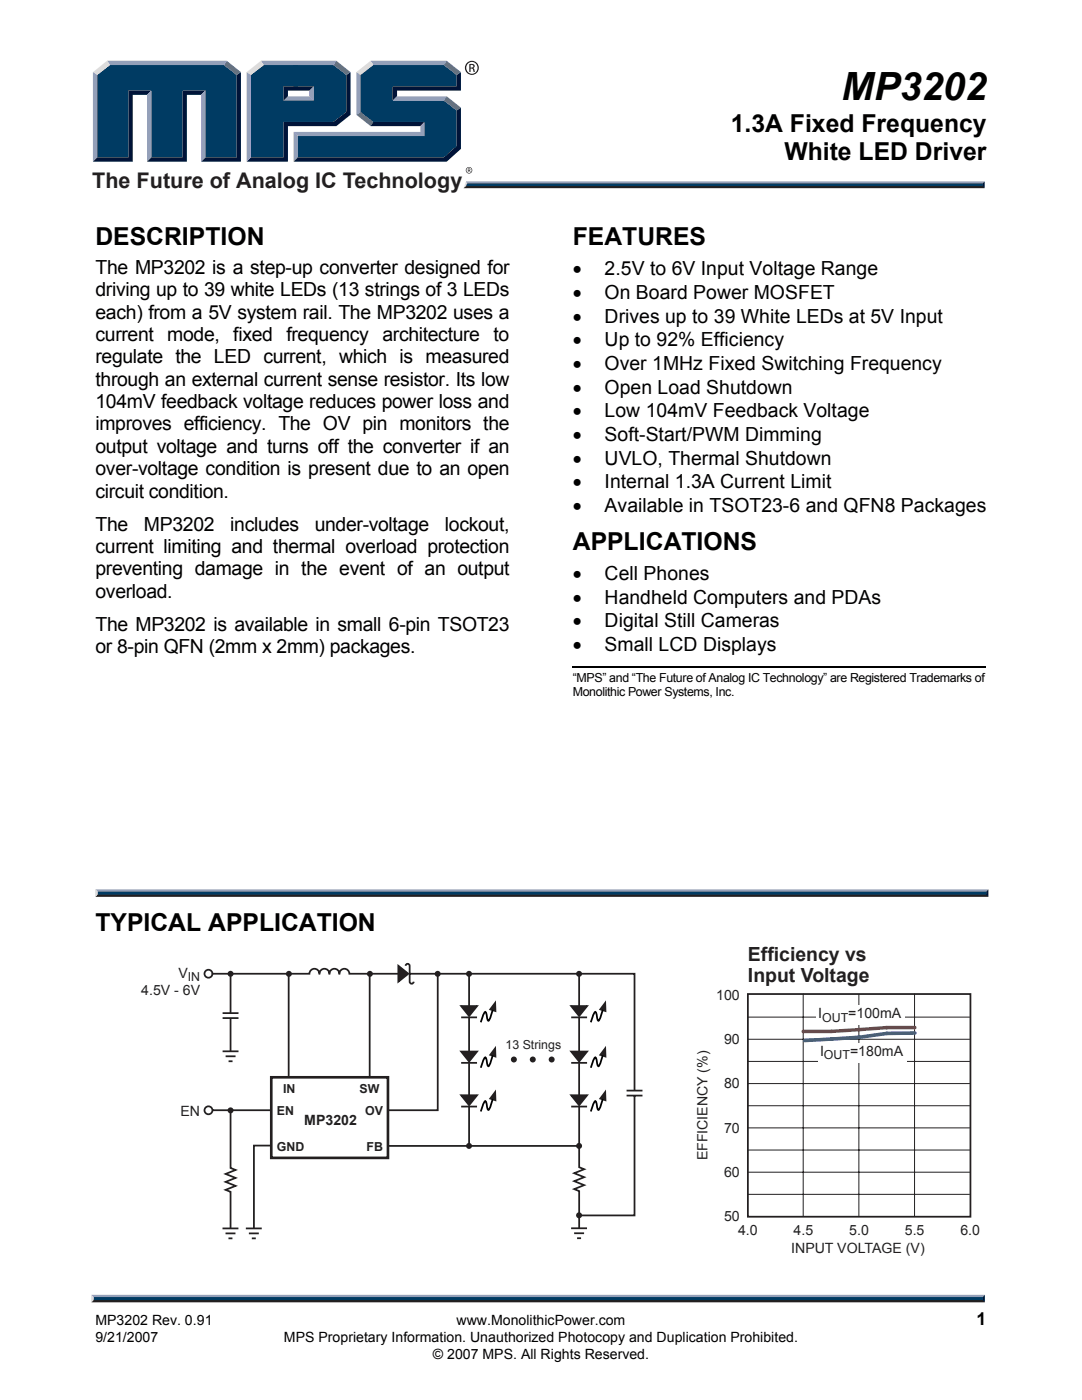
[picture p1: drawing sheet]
<svg xmlns="http://www.w3.org/2000/svg" width="216mm" height="279mm" viewBox="0 0 216 279" stroke-linecap="round" stroke-linejoin="round" font-family="sans-serif">
<defs><g id="words">
<text font-size="7.8" x="167.9" y="20">MP3202</text>
<g font-size="4.9">
<text x="145.8" y="26.2">1.3A Fixed Frequency</text>
<text x="156.5" y="31.9">White LED Driver</text>
<text x="19" y="49">DESCRIPTION</text>
<text x="114.3" y="49">FEATURES</text>
<text x="114.3" y="109.8">APPLICATIONS</text>
<text x="19" y="185.8">TYPICAL APPLICATION</text>
</g>
<text font-size="4.3" fill="#231f20" x="18.4" y="37.5">The Future of Analog IC Technology</text>
<g font-size="3.9">
<text x="19" y="54.7">The MP3202 is a step-up converter designed for</text>
<text x="19" y="59.1">driving up to 39 white LEDs (13 strings of 3 LEDs</text>
<text x="114.3" y="54.9">•</text>
<text x="114.3" y="59.7">•</text>
<text x="120.7" y="54.9">2.5V to 6V Input Voltage Range</text>
<text x="120.7" y="59.7">On Board Power MOSFET</text>
<text x="19" y="63.6">each) from a 5V system rail. The MP3202 uses a</text>
<text x="114.3" y="64.4">•</text>
<text x="120.7" y="64.4">Drives up to 39 White LEDs at 5V Input</text>
<text x="19" y="68.1">current mode, fixed frequency architecture to</text>
<text x="114.3" y="69.1">•</text>
<text x="120.7" y="69.1">Up to 92% Efficiency</text>
<text x="19" y="72.5">regulate the LED current, which is measured</text>
<text x="19" y="77">through an external current sense resistor. Its low</text>
<text x="114.3" y="73.9">•</text>
<text x="120.7" y="73.9">Over 1MHz Fixed Switching Frequency</text>
<text x="19" y="81.4">104mV feedback voltage reduces power loss and</text>
<text x="114.3" y="78.6">•</text>
<text x="114.3" y="83.3">•</text>
<text x="120.7" y="78.6">Open Load Shutdown</text>
<text x="120.7" y="83.3">Low 104mV Feedback Voltage</text>
<text x="19" y="85.9">improves efficiency. The OV pin monitors the</text>
<text x="114.3" y="88">•</text>
<text x="120.7" y="88">Soft-Start/PWM Dimming</text>
<text x="19" y="90.4">output voltage and turns off the converter if an</text>
<text x="19" y="94.8">over-voltage condition is present due to an open</text>
<text x="114.3" y="92.8">•</text>
<text x="120.7" y="92.8">UVLO, Thermal Shutdown</text>
<text x="19" y="99.3">circuit condition.</text>
<text x="114.3" y="97.5">•</text>
<text x="120.7" y="97.5">Internal 1.3A Current Limit</text>
<text x="19" y="105.9">The</text>
<text x="28.7" y="105.9">MP3202</text>
<text x="45.9" y="105.9">includes</text>
<text x="62.8" y="105.9">under-voltage</text>
<text x="88.8" y="105.9">lockout,</text>
<text x="114.3" y="102.2">•</text>
<text x="120.7" y="102.2">Available in TSOT23-6 and QFN8 Packages</text>
<text x="19" y="110.3">current limiting and thermal overload protection</text>
<text x="19" y="114.8">preventing damage in the event of an output</text>
<text x="19" y="119.3">overload.</text>
<text x="114.3" y="115.8">•</text>
<text x="120.7" y="115.8">Cell Phones</text>
<text x="19" y="125.8">The MP3202 is available in small 6-pin TSOT23</text>
<text x="114.3" y="120.5">•</text>
<text x="114.3" y="125.2">•</text>
<text x="120.7" y="120.5">Handheld Computers and PDAs</text>
<text x="120.7" y="125.2">Digital Still Cameras</text>
<text x="19" y="130.3">or 8-pin QFN (2mm x 2mm) packages.</text>
<text x="114.3" y="129.9">•</text>
<text x="120.7" y="129.9">Small LCD Displays</text>
</g>
<g font-size="3.9" fill="#231f20">
<text x="149.2" y="191.7">Efficiency vs</text>
<text x="149.2" y="196">Input Voltage</text>
</g>
<text font-size="3.5" x="194.9" y="264.5">1</text>
<g font-size="2.8" fill="#231f20">
<text x="35.6" y="195.1">V</text>
<text x="28.2" y="198.7">4.5V - 6V</text>
<text x="142.9" y="199.6">100</text>
<text x="163.3" y="203.3">I</text>
<text x="169.3" y="203.3">=100mA</text>
<text x="144.5" y="208.4">90</text>
<text x="163.6" y="210.7">I</text>
<text x="169.6" y="210.7">=180mA</text>
<text x="144.5" y="217.2">80</text>
<text x="36" y="222.7">EN</text>
<text x="60.7" y="224.4">MP3202</text>
<text x="144.5" y="226">70</text>
<text x="141.2" y="231.6" transform="rotate(-90 141.2 231.6)">EFFICIENCY (%)</text>
<text x="144.5" y="234.8">60</text>
<text x="144.5" y="243.7">50</text>
<text x="147.3" y="246.5">4.0</text>
<text x="157.9" y="250.2">INPUT VOLTAGE (V)</text>
<text x="158.4" y="246.5">4.5</text>
<text x="169.4" y="246.5">5.0</text>
<text x="180.5" y="246.5">5.5</text>
<text x="191.6" y="246.5">6.0</text>
</g>
<g font-size="2.8">
<text x="19" y="267.9">9/21/2007</text>
<text x="19" y="264.5">MP3202 Rev. 0.91</text>
<text x="56.7" y="267.9">MPS Proprietary Information. Unauthorized Photocopy and Duplication Prohibited.</text>
<text x="91.1" y="264.5">www.MonolithicPower.com</text>
<text x="86.4" y="271.1">© 2007 MPS. All Rights Reserved.</text>
</g>
<g font-size="2.5">
<text x="114.3" y="136.1">“MPS” and “The Future of Analog IC Technology” are Registered Trademarks of</text>
<text x="114.3" y="138.9">Monolithic Power Systems, Inc.</text>
</g>
<g font-size="2.5" fill="#231f20">
<text x="37.5" y="195.8">IN</text>
<text x="164.1" y="204">OUT</text>
<text x="100.9" y="209.3">13 Strings</text>
<text x="164.4" y="211.4">OUT</text>
<text x="56.5" y="218.1">IN</text>
<text x="71.7" y="218.1">SW</text>
<text x="55.3" y="222.6">EN</text>
<text x="72.9" y="222.5">OV</text>
<text x="55.3" y="229.6">GND</text>
<text x="73.1" y="229.6">FB</text>
</g>
</g></defs>
<path d="M18.7 259.2h177.4l.4 .7h-178.3z" fill="#231f20"/>
<path d="M18.3 258.4h178.2l-.4 .8h-177.4z" fill="#94a0b9"/>
<path d="M196.5 258.4v1.5l-.4-.4v-.6z" fill="#001338"/>
<path d="M18.7 258.9h177.4v.6h-177.4z" fill="#003b63"/>
<g fill="#dcddde">
<path d="M18.2 258.4l.5 .5v.5l-.5 .5z"/>
<path d="M93 36.2h.6l-.5 1.4h-.6z"/>
</g>
<path d="M93 36.2h103.5l-.4 .7h-102.8z" fill="#94a0b9"/>
<path d="M92.5 37.6l.8-.7h102.8l.4 .7z" fill="#231f20"/>
<path d="M196.1 36.6l.4-.4v1.4l-.4-.4z" fill="#001338"/>
<path d="M93.2 36.6h102.9v.6h-103.1z" fill="#003b63"/>
<path d="M56.6 20.1l.9-.9h4.2l.9 .9z" fill="#94a0b9"/>
<g fill="#003b63">
<path d="M19.4 15l2.5-2h22.8l2.5 2v16.4h-6.2v-13.3h-4.6v13.3h-6.2v-13.3h-4.6v13.3h-6.2z"/>
<path d="M50.1 15l2.5-2h6.8v4.2h-2.8v2.9h6v-2.9h-4v-4.2h7.9l2.6 2v7.3l-2.6 2h-9.9v7.1h-6.5z"/>
<path d="M59.3 27.2h25.3v-2.9h-10.2l-2.6-2v-7.3l2.6-2h14.1l2.6 2v2.2h-12.7v2.9h10.1l2.6 2v7l-2.6 2.3h-29.2z"/>
</g>
<path d="M73.9 12.1h15.2l-.6 .9h-14z" fill="#94a0b9"/>
<path d="M71.1 14.4l2.8-2.3 .6 .9-2.5 2z" fill="#dcddde"/>
<path d="M71.1 14.4l.9 .6v7.3l-.9 .6z" fill="#94a0b9"/>
<path d="M71.1 22.9l.9-.6 2.5 2-.6 .9z" fill="#537194"/>
<path d="M74.5 24.3h10.2l-.8 .9h-10z" fill="#001338"/>
<g fill="#94a0b9">
<path d="M58.6 26.3h25.3v-1.1l.8-.9v2.9h-25.3z"/>
<path d="M58.6 26.3l.8 .9v4.2l-.8 .9z"/>
</g>
<path d="M78.4 17.2h12.7v-2.2l.9-.6v3.7h-12.8v1.1l-.8 .9z" fill="#001338"/>
<path d="M78.4 20.1l.8-.9h9.9l-.5 .9z" fill="#94a0b9"/>
<path d="M89.1 19.2l2.9 2.3-.9 .6-2.6-2z" fill="#537194"/>
<g fill="#001338">
<path d="M58.6 32.3l.8-.9h29.1l2.6-2.3v-7l.9-.6v8.2l-2.9 2.6z"/>
<path d="M56.6 24.3h9.9l2.6-2v-7.3l.8-.6v8.5l-2.8 2.3h-9.6v7.1h-8.3l.9-.9h6.5z"/>
</g>
<path d="M67.1 12.1l2.8 2.3-.8 .6-2.6-2z" fill="#537194"/>
<path d="M52.1 12.1h15l-.6 .9h-13.9z" fill="#94a0b9"/>
<path d="M49.2 14.4l2.9-2.3 .5 .9-2.5 2z" fill="#dcddde"/>
<g fill="#94a0b9">
<path d="M49.2 14.4l.9 .6v16.4l-.9 .9z"/>
<path d="M61.7 18.1l.9-.9v2.9l-.9-.9z"/>
</g>
<g fill="#001338">
<path d="M56.6 17.2h6l-.9 .9h-4.2v1.1l-.9 .9z"/>
<path d="M47.2 15l.9-.6v17.9h-8l.9-.9h6.2z"/>
</g>
<path d="M45.2 12.1l2.9 2.3-.9 .6-2.5-2z" fill="#537194"/>
<path d="M21.4 12.1h23.8l-.5 .9h-22.8z" fill="#94a0b9"/>
<path d="M18.5 14.4l2.9-2.3 .5 .9-2.5 2z" fill="#dcddde"/>
<path d="M18.5 14.4l.9 .6v16.4l-.9 .9z" fill="#94a0b9"/>
<path d="M25.6 18.1h4.6l-.9 .8h-2.8v13.4h-8l.9-.9h6.2z" fill="#001338"/>
<path d="M29.3 18.9l.9-.8v13.3l-.9 .9z" fill="#94a0b9"/>
<path d="M36.4 18.1h4.6l-.9 .8h-2.8v13.4h-8l.9-.9h6.2z" fill="#001338"/>
<path d="M40.1 18.9l.9-.8v13.3l-.9 .9z" fill="#94a0b9"/>
<path d="M89.1 12.1l2.9 2.3-.9 .6-2.6-2z" fill="#537194"/>
<g fill="#231f20">
<path d="M92.8 13.5a1.4 1.4 0 0 1 2.8 0 1.4 1.4 0 0 1-2.8 0zM93 13.5a1.16 1.16 0 0 0 2.3 0 1.16 1.16 0 0 0-2.3 0zM93.6 12.8a.78 .78 0 0 1 1.1 .4l-.3 .4 .2 .2 .2 .6h-.3l-.2-.6-.2-.1h-.2v.7h-.3zM93.9 13v.5l.5-.1-.1-.4z"/>
<path d="M92.9 34a.65 .65 0 0 1 1.3 0 .65 .65 0 0 1-1.3 0zM93.1 34a.54 .54 0 0 0 1 0 .54 .54 0 0 0-1 0zM93.4 33.6l.4 .1-.1 .3 .2 .4-.3-.4-.2 .4zM93.5 33.7v.3l.2-.1v-.2z"/>
</g>
<path d="M114.3 133.1h82.4" fill="none" stroke="#000" stroke-width=".34"/>
<path d="M19.5 178.3h177.3l.4 .7h-178.2z" fill="#231f20"/>
<path d="M19.1 177.5h178.1l-.4 .8h-177.3z" fill="#94a0b9"/>
<path d="M197.2 177.5v1.5l-.4-.5v-.5z" fill="#001338"/>
<path d="M19.5 178h177.3v.5h-177.3z" fill="#003b63"/>
<path d="M19 177.5l.5 .4v.6l-.5 .5z" fill="#dcddde"/>
<path d="M54.1 215h23.3v16.1h-23.3z" fill="none" stroke="#231f20" stroke-width=".53"/>
<path d="M114 218.6h3.1l-1.5 2z" fill="#231f20" stroke="#231f20" stroke-width=".35"/>
<path d="M115.6 212.2v6.5M117.1 220.8h-3.1" fill="none" stroke="#231f20" stroke-width=".35"/>
<path d="M120.9 217.4l.1 2.4-1.5-.5z" fill="#231f20"/>
<path d="M120.3 219.3l-.7 2.1-.2 .1-.2-.2-.2-1.3-.2-.2h-.1l-.8 2" fill="none" stroke="#000" stroke-width=".35"/>
<path d="M114 209.9h3.1l-1.5 1.9z" fill="#231f20" stroke="#231f20" stroke-width=".35"/>
<path d="M115.6 203.1v6.9M117.1 212.1h-3.1" fill="none" stroke="#231f20" stroke-width=".35"/>
<path d="M120.9 208.7l.1 2.4-1.5-.5z" fill="#231f20"/>
<path d="M120.3 210.6l-.7 2.1-.2 .1-.2-.2-.2-1.3-.2-.3-.1 .1-.8 2" fill="none" stroke="#000" stroke-width=".35"/>
<path d="M114 200.8h3.1l-1.5 2z" fill="#231f20" stroke="#231f20" stroke-width=".35"/>
<path d="M115.6 194.3v6.6M117.1 203h-3.1" fill="none" stroke="#231f20" stroke-width=".35"/>
<path d="M120.9 199.6l.1 2.4-1.5-.5z" fill="#231f20"/>
<path d="M120.3 201.5l-.7 2.1-.2 .1-.2-.2-.2-1.3-.2-.2h-.1l-.8 2" fill="none" stroke="#000" stroke-width=".35"/>
<path d="M115.6 220.8v12.1l1 .4-2 .8 2 .8-2 .8 2 .8-2 .8 1 .4v7.4" fill="none" stroke="#231f20" stroke-width=".35"/>
<g fill="#231f20">
<circle cx="115.5" cy="242.5" r=".6"/>
<circle cx="115.5" cy="228.7" r=".6"/>
<circle cx="115.5" cy="194.4" r=".6"/>
</g>
<path d="M93.6 212.2v6.5M93.6 220.9v7.9M95.2 220.8h-3.2" fill="none" stroke="#231f20" stroke-width=".35"/>
<path d="M92 218.6h3.2l-1.6 2z" fill="#231f20" stroke="#231f20" stroke-width=".35"/>
<path d="M99 217.4v2.4l-1.5-.5z" fill="#231f20"/>
<path d="M98.3 219.3l-.7 2.1-.1 .1-.2-.2-.3-1.3-.1-.2h-.2l-.8 2" fill="none" stroke="#000" stroke-width=".35"/>
<path d="M92 209.9h3.2l-1.6 1.9z" fill="#231f20" stroke="#231f20" stroke-width=".35"/>
<path d="M93.6 203.1v6.9M95.2 212.1h-3.2" fill="none" stroke="#231f20" stroke-width=".35"/>
<path d="M99 208.7v2.4l-1.5-.5z" fill="#231f20"/>
<path d="M98.3 210.6l-.7 2.1-.1 .1-.2-.2-.3-1.3-.1-.3-.2 .1-.8 2" fill="none" stroke="#000" stroke-width=".35"/>
<path d="M92 200.8h3.2l-1.6 2z" fill="#231f20" stroke="#231f20" stroke-width=".35"/>
<path d="M93.6 194.3v6.6M95.2 203h-3.2" fill="none" stroke="#231f20" stroke-width=".35"/>
<path d="M99 199.6v2.4l-1.5-.5z" fill="#231f20"/>
<path d="M98.3 201.5l-.7 2.1-.1 .1-.2-.2-.3-1.3-.1-.2h-.2l-.8 2" fill="none" stroke="#000" stroke-width=".35"/>
<g fill="#231f20">
<circle cx="93.6" cy="194.4" r=".6"/>
<circle cx="93.6" cy="228.7" r=".6"/>
<circle cx="102.5" cy="211.4" r=".6"/>
<circle cx="106.3" cy="211.4" r=".6"/>
<circle cx="110.1" cy="211.4" r=".6"/>
<circle cx="87.3" cy="194.4" r=".6"/>
<circle cx="73.8" cy="194.4" r=".6"/>
</g>
<g fill="#231f20" stroke="#231f20" stroke-width=".35">
<path d="M114 245.1h3.1z"/>
<path d="M125 217.7h3.2z"/>
<path d="M79.5 192.7l2 1.6-2 1.6z"/>
</g>
<path d="M42.2 194.3h19.5a1 1 0 0 1 1-1 1 1 0 0 1 1 1 .99 .99 0 0 1 1-1 .99 .99 0 0 1 1 1 .99 .99 0 0 1 1-1 .99 .99 0 0 1 1 1 1 1 0 0 1 1-1 1 1 0 0 1 1 1h9.8M73.8 194.3v20.7M80.9 192.7a.4 .4 0 0 1 .4-.4 .4 .4 0 0 1 .4 .4v3.2a.4 .4 0 0 0 .4 .4 .4 .4 0 0 0 .4-.4M81.7 194.3h44.9v23.3M87.3 194.3v27.3h-9.9M125 218.6h3.2M126.6 218.6v24h-11.1M77.4 228.7h38.1M114.6 246.1h1.9M115.1 247.1h.8" fill="none" stroke="#231f20" stroke-width=".35"/>
<circle cx="57.6" cy="194.4" r=".6" fill="#231f20"/>
<path d="M57.6 194.3v20.7" fill="none" stroke="#231f20" stroke-width=".35"/>
<g fill="#231f20">
<circle cx="46" cy="194.3" r=".6"/>
<circle cx="46" cy="221.6" r=".6"/>
</g>
<g fill="#231f20" stroke="#231f20" stroke-width=".35">
<path d="M44.4 209.8h3.2z"/>
<path d="M44.4 202.2h3.2z"/>
<path d="M44.4 245.2h3.2z"/>
<path d="M49.1 245.2h3.1z"/>
</g>
<g fill="none" stroke="#231f20" stroke-width=".35">
<path d="M46 194.3v7.9M149.2 198.4h44.4v44.4h-44.4zM44.4 203.2h3.2M45 210.8h2M45.6 211.8h.8M46 203.2v6.6M42.4 221.6h11.8M46 221.6v11.5l1 .4-2 .8 2 .8-2 .8 2 .8-2 .8 1 .4v7.2M54.1 228.6h-3.4v16.6M45 246.2h2M45.6 247.1h.8M49.7 246.2h1.9"/>
<path d="M50.2 247.1h.8"/>
<circle cx="41.6" cy="194.3" r=".79"/>
<circle cx="41.6" cy="221.6" r=".79"/>
</g>
<path d="M160.3 198.3v44.5M171.4 198.3v44.5M182.5 198.3v44.5M149.2 211.8h44.3M149.2 203h44.3M149.2 216.3h44.3M149.2 207.4h44.3M149.2 225.1h44.3M149.2 229.5h44.3M149.2 233.9h44.3M149.2 238.4h44.3M149.2 220.7h44.3" fill="none" stroke="#231f20" stroke-width=".2"/>
<path d="M182.6 205.1h-5.7l-11 .7h-5.6" fill="none" stroke="#eb2d2e" stroke-width=".71"/>
<path d="M182.6 206.2h-5.7l-5.4 .8-10.9 .7" fill="none" stroke="#333b97" stroke-width=".71"/>
<g fill="#fff">
<path d="M163.2 208.2h17.6v3.8h-17.6z"/>
<path d="M162.9 200.7h17.6v3.9h-17.6z"/>
</g>
<use href="#words"/>
</svg>
